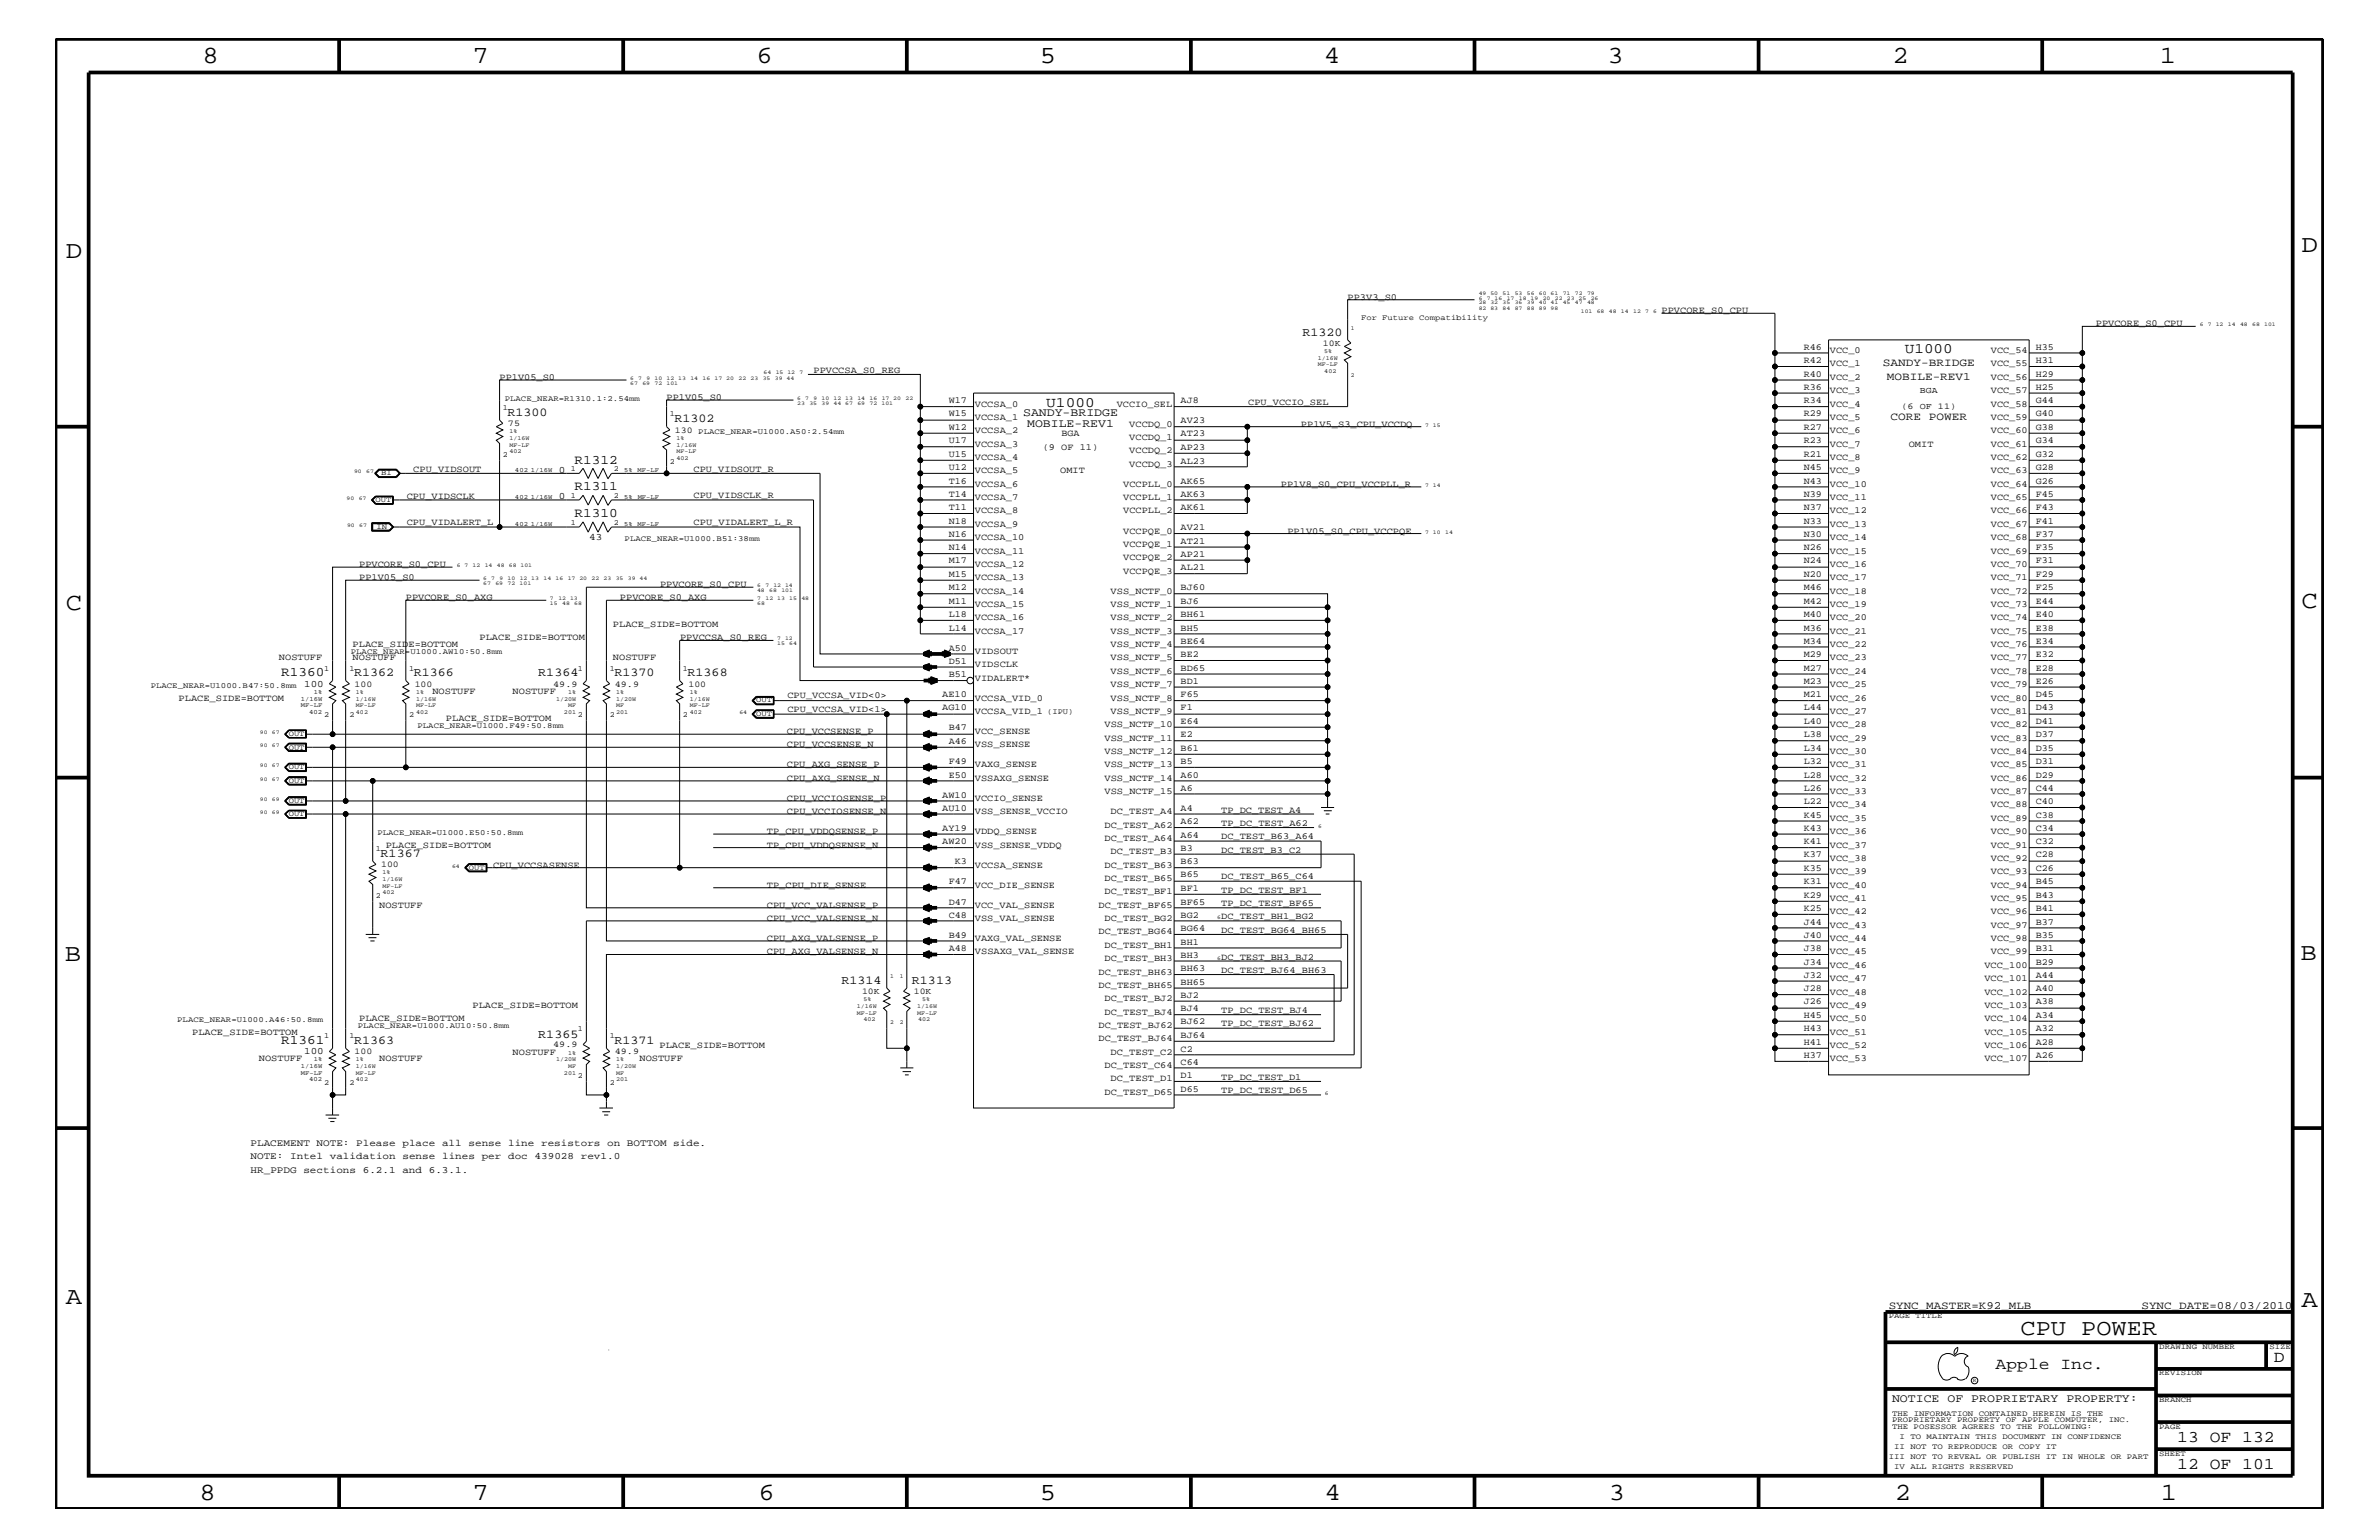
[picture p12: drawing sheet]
<svg xmlns="http://www.w3.org/2000/svg" width="432mm" height="279mm" viewBox="0 0 432 279" stroke-linecap="round" stroke-linejoin="round" font-family="sans-serif">
<defs><g id="words">
<g font-size="4.5">
<text x="36.7" y="11.5">8</text>
<text x="85.8" y="11.5">7</text>
<text x="137.3" y="11.5">6</text>
<text x="188.7" y="11.5">5</text>
<text x="240.3" y="11.5">4</text>
<text x="291.8" y="11.5">3</text>
<text x="343.5" y="11.5">2</text>
<text x="392" y="11.5">1</text>
<text x="11.9" y="46.8">D</text>
<text x="417.8" y="45.7">D</text>
<text x="11.9" y="110.6">C</text>
<text x="417.7" y="110.3">C</text>
<text x="11.8" y="174.3">B</text>
<text x="417.6" y="174.2">B</text>
<text x="11.9" y="236.7">A</text>
<text x="417.7" y="237.1">A</text>
<text x="36.2" y="272.1">8</text>
<text x="85.8" y="272.1">7</text>
<text x="137.7" y="272.1">6</text>
<text x="188.7" y="272.1">5</text>
<text x="240.4" y="272.1">4</text>
<text x="292" y="272.1">3</text>
<text x="343.9" y="272.1">2</text>
<text x="392.2" y="272.1">1</text>
</g>
<text font-size="4.1" x="366.7" y="242.3">CPU POWER</text>
<g font-size="3">
<text x="362.2" y="248.4">Apple Inc.</text>
<text x="412.7" y="247.1">D</text>
<text x="395.2" y="261.6">13 OF 132</text>
<text x="395.2" y="266.6">12 OF 101</text>
</g>
<g font-size="2.6">
<text x="345.7" y="64">U1000</text>
<text x="189.9" y="73.8">U1000</text>
</g>
<g font-size="2.4">
<text x="104.3" y="84.1">R1312</text>
<text x="104.3" y="88.9">R1311</text>
<text x="104.3" y="93.8">R1310</text>
<text x="51.1" y="122.7">R1360</text>
<text x="51.1" y="189.4">R1361</text>
</g>
<g font-size="2.2">
<text x="236.4" y="60.9">R1320</text>
<text x="92.1" y="75.5">R1300</text>
<text x="122.4" y="76.7">R1302</text>
<text x="64.3" y="122.7">R1362</text>
<text x="75.1" y="122.7">R1366</text>
<text x="97.7" y="122.7">R1364</text>
<text x="111.5" y="122.7">R1370</text>
<text x="124.8" y="122.7">R1368</text>
<text x="69.1" y="155.5">R1367</text>
<text x="152.7" y="178.5">R1314</text>
<text x="165.5" y="178.5">R1313</text>
<text x="64.3" y="189.4">R1363</text>
<text x="97.7" y="188.2">R1365</text>
<text x="111.5" y="189.4">R1371</text>
</g>
<g font-size="2.1">
<text x="185.7" y="75.6">SANDY-BRIDGE</text>
<text x="186.4" y="77.4">MOBILE-REV1</text>
<text x="343.4" y="254.4">NOTICE OF PROPRIETARY PROPERTY:</text>
</g>
<g font-size="2">
<text x="341.8" y="66.5">SANDY-BRIDGE</text>
<text x="342.5" y="68.9">MOBILE-REV1</text>
<text x="343.2" y="76.2">CORE POWER</text>
<text x="342.8" y="237.4">SYNC_MASTER=K92_MLB</text>
<text x="388.7" y="237.4">SYNC_DATE=08/03/2010</text>
</g>
<g font-size="1.8">
<text x="101.4" y="85.8">0</text>
<text x="101.4" y="90.6">0</text>
<text x="106.9" y="97.9">43</text>
<text x="55.2" y="124.6">100</text>
<text x="55.2" y="191.2">100</text>
<text x="45.5" y="207.9">PLACEMENT NOTE: Please place all sense line resistors on BOTTOM side.</text>
<text x="45.5" y="210.3">NOTE: Intel validation sense lines per doc 439028 rev1.0</text>
<text x="45.5" y="212.8">HR_PPDG sections 6.2.1 and 6.3.1.</text>
</g>
<g font-size="1.7">
<text x="244.6" y="54.4">PP3V3_S0</text>
<text x="301.6" y="56.8">PPVCORE_S0_CPU</text>
<text x="380.4" y="59.2">PPVCORE_S0_CPU</text>
<text x="327.4" y="63.4">R46</text>
<text x="327.4" y="65.9">R42</text>
<text x="332.1" y="64">VCC_0</text>
<text x="361.4" y="64">VCC_54</text>
<text x="369.5" y="63.4">H35</text>
<text x="369.5" y="65.9">H31</text>
<text x="90.7" y="68.9">PP1V05_S0</text>
<text x="147.7" y="67.7">PPVCCSA_S0_REG</text>
<text x="327.4" y="68.4">R40</text>
<text x="327.4" y="70.7">R36</text>
<text x="332.1" y="71.3">VCC_3</text>
<text x="332.1" y="68.9">VCC_2</text>
<text x="332.1" y="66.5">VCC_1</text>
<text x="361.4" y="66.5">VCC_55</text>
<text x="361.4" y="68.9">VCC_56</text>
<text x="361.4" y="71.3">VCC_57</text>
<text x="369.5" y="68.4">H29</text>
<text x="369.5" y="70.7">H25</text>
<text x="121" y="72.6">PP1V05_S0</text>
<text x="172.2" y="73.2">W17</text>
<text x="172.2" y="75.6">W15</text>
<text x="177" y="76.2">VCCSA_1</text>
<text x="177" y="73.8">VCCSA_0</text>
<text x="202.7" y="73.8">VCCIO_SEL</text>
<text x="205" y="77.4">VCCDQ_0</text>
<text x="214.3" y="76.8">AV23</text>
<text x="214.3" y="73.2">AJ8</text>
<text x="226.6" y="73.5">CPU_VCCIO_SEL</text>
<text x="236.1" y="77.4">PP1V5_S3_CPU_VCCDQ</text>
<text x="327.4" y="73.2">R34</text>
<text x="327.4" y="75.6">R29</text>
<text x="332.1" y="73.8">VCC_4</text>
<text x="332.1" y="76.2">VCC_5</text>
<text x="361.4" y="73.8">VCC_58</text>
<text x="361.4" y="76.2">VCC_59</text>
<text x="369.5" y="73.2">G44</text>
<text x="369.5" y="75.6">G40</text>
<text x="172.2" y="78">W12</text>
<text x="172.2" y="80.5">U17</text>
<text x="172.2" y="82.8">U15</text>
<text x="177" y="81.1">VCCSA_3</text>
<text x="177" y="83.5">VCCSA_4</text>
<text x="177" y="78.6">VCCSA_2</text>
<text x="189.3" y="81.6">(9 OF 11)</text>
<text x="192.7" y="79.2">BGA</text>
<text x="205" y="82.2">VCCDQ_2</text>
<text x="205" y="79.9">VCCDQ_1</text>
<text x="214.3" y="79.2">AT23</text>
<text x="214.3" y="81.6">AP23</text>
<text x="327.4" y="78">R27</text>
<text x="327.4" y="80.5">R23</text>
<text x="327.4" y="82.8">R21</text>
<text x="332.1" y="83.5">VCC_8</text>
<text x="332.1" y="81.1">VCC_7</text>
<text x="332.1" y="78.6">VCC_6</text>
<text x="346.5" y="81.1">OMIT</text>
<text x="361.4" y="83.5">VCC_62</text>
<text x="361.4" y="81.1">VCC_61</text>
<text x="361.4" y="78.6">VCC_60</text>
<text x="369.5" y="78">G38</text>
<text x="369.5" y="80.5">G34</text>
<text x="369.5" y="82.8">G32</text>
<text x="75" y="85.6">CPU_VIDSOUT</text>
<text x="125.9" y="85.6">CPU_VIDSOUT_R</text>
<text x="172.2" y="85.3">U12</text>
<text x="172.2" y="87.7">T16</text>
<text x="177" y="85.9">VCCSA_5</text>
<text x="177" y="88.3">VCCSA_6</text>
<text x="192.4" y="85.9">OMIT</text>
<text x="203.9" y="88.3">VCCPLL_0</text>
<text x="205" y="84.7">VCCDQ_3</text>
<text x="214.3" y="87.7">AK65</text>
<text x="214.3" y="84.1">AL23</text>
<text x="232.5" y="88.3">PP1V8_S0_CPU_VCCPLL_R</text>
<text x="327.4" y="87.7">N43</text>
<text x="327.4" y="85.3">N45</text>
<text x="332.1" y="85.9">VCC_9</text>
<text x="332.1" y="88.3">VCC_10</text>
<text x="361.4" y="85.9">VCC_63</text>
<text x="361.4" y="88.3">VCC_64</text>
<text x="369.5" y="85.3">G28</text>
<text x="369.5" y="87.7">G26</text>
<text x="73.8" y="95.2">CPU_VIDALERT_L</text>
<text x="73.8" y="90.5">CPU_VIDSCLK</text>
<text x="125.9" y="90.4">CPU_VIDSCLK_R</text>
<text x="125.9" y="95.2">CPU_VIDALERT_L_R</text>
<text x="172.2" y="90.1">T14</text>
<text x="172.2" y="92.6">T11</text>
<text x="172.2" y="95">N18</text>
<text x="177" y="93.2">VCCSA_8</text>
<text x="177" y="90.7">VCCSA_7</text>
<text x="177" y="95.6">VCCSA_9</text>
<text x="203.9" y="93.2">VCCPLL_2</text>
<text x="203.9" y="90.7">VCCPLL_1</text>
<text x="214.3" y="90.1">AK63</text>
<text x="214.3" y="92.6">AK61</text>
<text x="327.4" y="90.1">N39</text>
<text x="327.4" y="92.6">N37</text>
<text x="327.4" y="95">N33</text>
<text x="332.1" y="95.6">VCC_13</text>
<text x="332.1" y="93.2">VCC_12</text>
<text x="332.1" y="90.7">VCC_11</text>
<text x="361.4" y="90.7">VCC_65</text>
<text x="361.4" y="93.2">VCC_66</text>
<text x="361.4" y="95.6">VCC_67</text>
<text x="369.5" y="90.1">F45</text>
<text x="369.5" y="92.6">F43</text>
<text x="369.5" y="95">F41</text>
<text x="172.2" y="97.4">N16</text>
<text x="172.2" y="99.9">N14</text>
<text x="177" y="98">VCCSA_10</text>
<text x="177" y="100.4">VCCSA_11</text>
<text x="203.9" y="101.6">VCCPQE_2</text>
<text x="203.9" y="99.3">VCCPQE_1</text>
<text x="203.9" y="96.8">VCCPQE_0</text>
<text x="214.3" y="96.2">AV21</text>
<text x="214.3" y="98.7">AT21</text>
<text x="214.3" y="101">AP21</text>
<text x="233.7" y="96.8">PP1V05_S0_CPU_VCCPQE</text>
<text x="327.4" y="97.4">N30</text>
<text x="327.4" y="99.9">N26</text>
<text x="332.1" y="98">VCC_14</text>
<text x="332.1" y="100.4">VCC_15</text>
<text x="361.4" y="98">VCC_68</text>
<text x="361.4" y="100.4">VCC_69</text>
<text x="369.5" y="97.4">F37</text>
<text x="369.5" y="99.9">F35</text>
<text x="65.2" y="105.3">PP1V05_S0</text>
<text x="65.2" y="102.9">PPVCORE_S0_CPU</text>
<text x="119.8" y="106.5">PPVCORE_S0_CPU</text>
<text x="172.2" y="102.2">M17</text>
<text x="172.2" y="104.7">M15</text>
<text x="172.2" y="107.1">M12</text>
<text x="177" y="107.7">VCCSA_14</text>
<text x="177" y="102.9">VCCSA_12</text>
<text x="177" y="105.3">VCCSA_13</text>
<text x="201.6" y="107.7">VSS_NCTF_0</text>
<text x="203.9" y="104.1">VCCPQE_3</text>
<text x="214.3" y="103.5">AL21</text>
<text x="214.3" y="107.1">BJ60</text>
<text x="327.4" y="102.2">N24</text>
<text x="327.4" y="104.7">N20</text>
<text x="327.4" y="107.1">M46</text>
<text x="332.1" y="102.9">VCC_16</text>
<text x="332.1" y="105.3">VCC_17</text>
<text x="332.1" y="107.7">VCC_18</text>
<text x="361.4" y="107.7">VCC_72</text>
<text x="361.4" y="105.3">VCC_71</text>
<text x="361.4" y="102.9">VCC_70</text>
<text x="369.5" y="102.2">F31</text>
<text x="369.5" y="104.7">F29</text>
<text x="369.5" y="107.1">F25</text>
<text x="73.7" y="108.9">PPVCORE_S0_AXG</text>
<text x="111.3" y="113.7">PLACE_SIDE=BOTTOM</text>
<text x="112.5" y="108.9">PPVCORE_S0_AXG</text>
<text x="172.2" y="109.5">M11</text>
<text x="172.2" y="112">L18</text>
<text x="177" y="110.2">VCCSA_15</text>
<text x="177" y="112.6">VCCSA_16</text>
<text x="201.6" y="110.2">VSS_NCTF_1</text>
<text x="201.6" y="112.6">VSS_NCTF_2</text>
<text x="214.3" y="109.5">BJ6</text>
<text x="214.3" y="112">BH61</text>
<text x="327.4" y="109.5">M42</text>
<text x="327.4" y="112">M40</text>
<text x="332.1" y="110.2">VCC_19</text>
<text x="332.1" y="112.6">VCC_20</text>
<text x="361.4" y="110.2">VCC_73</text>
<text x="361.4" y="112.6">VCC_74</text>
<text x="369.5" y="109.5">E44</text>
<text x="369.5" y="112">E40</text>
<text x="50.6" y="119.8">NOSTUFF</text>
<text x="64" y="119.8">NOSTUFF</text>
<text x="64" y="117.4">PLACE_SIDE=BOTTOM</text>
<text x="87" y="116.2">PLACE_SIDE=BOTTOM</text>
<text x="111.3" y="119.8">NOSTUFF</text>
<text x="123.4" y="116.2">PPVCCSA_S0_REG</text>
<text x="172.2" y="114.4">L14</text>
<text x="172.2" y="118.1">A50</text>
<text x="177" y="115">VCCSA_17</text>
<text x="177" y="118.6">VIDSOUT</text>
<text x="201.6" y="117.4">VSS_NCTF_4</text>
<text x="201.6" y="115">VSS_NCTF_3</text>
<text x="201.6" y="119.8">VSS_NCTF_5</text>
<text x="214.3" y="114.4">BH5</text>
<text x="214.3" y="116.8">BE64</text>
<text x="214.3" y="119.2">BE2</text>
<text x="327.4" y="114.4">M36</text>
<text x="327.4" y="116.8">M34</text>
<text x="327.4" y="119.2">M29</text>
<text x="332.1" y="115">VCC_21</text>
<text x="332.1" y="117.4">VCC_22</text>
<text x="332.1" y="119.8">VCC_23</text>
<text x="361.4" y="115">VCC_75</text>
<text x="361.4" y="117.4">VCC_76</text>
<text x="361.4" y="119.8">VCC_77</text>
<text x="369.5" y="114.4">E38</text>
<text x="369.5" y="116.8">E34</text>
<text x="369.5" y="119.2">E32</text>
<text x="78.5" y="125.9">NOSTUFF</text>
<text x="93" y="125.9">NOSTUFF</text>
<text x="172.2" y="122.9">B51</text>
<text x="172.2" y="120.4">D51</text>
<text x="177" y="123.5">VIDALERT*</text>
<text x="177" y="121">VIDSCLK</text>
<text x="201.6" y="122.3">VSS_NCTF_6</text>
<text x="201.6" y="124.7">VSS_NCTF_7</text>
<text x="214.3" y="121.7">BD65</text>
<text x="214.3" y="124.1">BD1</text>
<text x="327.4" y="121.7">M27</text>
<text x="327.4" y="124.1">M23</text>
<text x="332.1" y="122.3">VCC_24</text>
<text x="332.1" y="124.7">VCC_25</text>
<text x="361.4" y="122.3">VCC_78</text>
<text x="361.4" y="124.7">VCC_79</text>
<text x="369.5" y="121.7">E28</text>
<text x="369.5" y="124.1">E26</text>
<text x="32.4" y="127.1">PLACE_SIDE=BOTTOM</text>
<text x="80.9" y="130.8">PLACE_SIDE=BOTTOM</text>
<text x="142.9" y="129.1">CPU_VCCSA_VID&lt;1&gt;</text>
<text x="142.9" y="126.7">CPU_VCCSA_VID&lt;0&gt;</text>
<text x="171" y="126.5">AE10</text>
<text x="171" y="128.9">AG10</text>
<text x="177" y="127.1">VCCSA_VID_0</text>
<text x="177" y="129.6">VCCSA_VID_1</text>
<text x="200.5" y="131.9">VSS_NCTF_10</text>
<text x="201.6" y="129.6">VSS_NCTF_9</text>
<text x="201.6" y="127.1">VSS_NCTF_8</text>
<text x="214.3" y="131.3">E64</text>
<text x="214.3" y="126.5">F65</text>
<text x="214.3" y="128.9">F1</text>
<text x="327.4" y="126.5">M21</text>
<text x="327.4" y="128.9">L44</text>
<text x="327.4" y="131.3">L40</text>
<text x="332.1" y="127.1">VCC_26</text>
<text x="332.1" y="129.6">VCC_27</text>
<text x="332.1" y="131.9">VCC_28</text>
<text x="361.4" y="131.9">VCC_82</text>
<text x="361.4" y="129.6">VCC_81</text>
<text x="361.4" y="127.1">VCC_80</text>
<text x="369.5" y="126.5">D45</text>
<text x="369.5" y="128.9">D43</text>
<text x="369.5" y="131.3">D41</text>
<text x="142.8" y="135.6">CPU_VCCSENSE_N</text>
<text x="142.8" y="133.2">CPU_VCCSENSE_P</text>
<text x="172.2" y="132.5">B47</text>
<text x="172.2" y="135">A46</text>
<text x="177" y="133.2">VCC_SENSE</text>
<text x="177" y="135.6">VSS_SENSE</text>
<text x="200.5" y="134.4">VSS_NCTF_11</text>
<text x="200.5" y="136.8">VSS_NCTF_12</text>
<text x="214.3" y="133.8">E2</text>
<text x="214.3" y="136.2">B61</text>
<text x="327.4" y="133.8">L38</text>
<text x="327.4" y="136.2">L34</text>
<text x="332.1" y="134.4">VCC_29</text>
<text x="332.1" y="136.8">VCC_30</text>
<text x="361.4" y="134.4">VCC_83</text>
<text x="361.4" y="136.8">VCC_84</text>
<text x="369.5" y="133.8">D37</text>
<text x="369.5" y="136.2">D35</text>
<text x="142.8" y="141.7">CPU_AXG_SENSE_N</text>
<text x="142.8" y="139.2">CPU_AXG_SENSE_P</text>
<text x="172.2" y="138.6">F49</text>
<text x="172.2" y="141.1">E50</text>
<text x="177" y="141.7">VSSAXG_SENSE</text>
<text x="177" y="139.2">VAXG_SENSE</text>
<text x="200.5" y="139.2">VSS_NCTF_13</text>
<text x="200.5" y="141.7">VSS_NCTF_14</text>
<text x="214.3" y="138.6">B5</text>
<text x="214.3" y="141.1">A60</text>
<text x="214.3" y="143.5">A6</text>
<text x="327.4" y="138.6">L32</text>
<text x="327.4" y="141.1">L28</text>
<text x="327.4" y="143.5">L26</text>
<text x="332.1" y="139.2">VCC_31</text>
<text x="332.1" y="141.7">VCC_32</text>
<text x="361.4" y="139.2">VCC_85</text>
<text x="361.4" y="141.7">VCC_86</text>
<text x="369.5" y="138.6">D31</text>
<text x="369.5" y="141.1">D29</text>
<text x="369.5" y="143.5">C44</text>
<text x="142.8" y="147.7">CPU_VCCIOSENSE_N</text>
<text x="142.8" y="145.3">CPU_VCCIOSENSE_P</text>
<text x="171" y="144.7">AW10</text>
<text x="171" y="147.1">AU10</text>
<text x="177" y="147.7">VSS_SENSE_VCCIO</text>
<text x="177" y="145.3">VCCIO_SENSE</text>
<text x="200.5" y="144">VSS_NCTF_15</text>
<text x="201.6" y="147.7">DC_TEST_A4</text>
<text x="214.3" y="147.1">A4</text>
<text x="214.3" y="149.5">A62</text>
<text x="221.7" y="147.4">TP_DC_TEST_A4</text>
<text x="221.7" y="149.9">TP_DC_TEST_A62</text>
<text x="327.4" y="145.9">L22</text>
<text x="327.4" y="148.4">K45</text>
<text x="332.1" y="144">VCC_33</text>
<text x="332.1" y="146.5">VCC_34</text>
<text x="332.1" y="149">VCC_35</text>
<text x="361.4" y="144">VCC_87</text>
<text x="361.4" y="146.5">VCC_88</text>
<text x="361.4" y="149">VCC_89</text>
<text x="369.5" y="145.9">C40</text>
<text x="369.5" y="148.4">C38</text>
<text x="70" y="153.8">PLACE_SIDE=BOTTOM</text>
<text x="139.2" y="153.8">TP_CPU_VDDQSENSE_N</text>
<text x="139.2" y="151.3">TP_CPU_VDDQSENSE_P</text>
<text x="171" y="150.7">AY19</text>
<text x="171" y="153.2">AW20</text>
<text x="177" y="151.3">VDDQ_SENSE</text>
<text x="177" y="153.8">VSS_SENSE_VDDQ</text>
<text x="200.5" y="152.6">DC_TEST_A64</text>
<text x="200.5" y="150.1">DC_TEST_A62</text>
<text x="201.6" y="155">DC_TEST_B3</text>
<text x="214.3" y="152">A64</text>
<text x="214.3" y="154.4">B3</text>
<text x="221.7" y="154.7">DC_TEST_B3_C2</text>
<text x="221.7" y="152.3">DC_TEST_B63_A64</text>
<text x="327.4" y="150.7">K43</text>
<text x="327.4" y="153.2">K41</text>
<text x="327.4" y="155.6">K37</text>
<text x="332.1" y="151.3">VCC_36</text>
<text x="332.1" y="153.8">VCC_37</text>
<text x="361.4" y="151.3">VCC_90</text>
<text x="361.4" y="153.8">VCC_91</text>
<text x="369.5" y="150.7">C34</text>
<text x="369.5" y="153.2">C32</text>
<text x="369.5" y="155.6">C28</text>
<text x="89.5" y="157.4">CPU_VCCSASENSE</text>
<text x="139.2" y="161.1">TP_CPU_DIE_SENSE</text>
<text x="172.2" y="160.5">F47</text>
<text x="173.3" y="156.8">K3</text>
<text x="177" y="157.4">VCCSA_SENSE</text>
<text x="177" y="161.1">VCC_DIE_SENSE</text>
<text x="200.5" y="159.9">DC_TEST_B65</text>
<text x="200.5" y="157.4">DC_TEST_B63</text>
<text x="214.3" y="156.8">B63</text>
<text x="214.3" y="159.2">B65</text>
<text x="214.3" y="161.7">BF1</text>
<text x="221.7" y="159.5">DC_TEST_B65_C64</text>
<text x="221.7" y="162">TP_DC_TEST_BF1</text>
<text x="327.4" y="158">K35</text>
<text x="327.4" y="160.5">K31</text>
<text x="332.1" y="156.2">VCC_38</text>
<text x="332.1" y="158.6">VCC_39</text>
<text x="332.1" y="161.1">VCC_40</text>
<text x="361.4" y="158.6">VCC_93</text>
<text x="361.4" y="156.2">VCC_92</text>
<text x="361.4" y="161.1">VCC_94</text>
<text x="369.5" y="158">C26</text>
<text x="369.5" y="160.5">B45</text>
<text x="68.8" y="164.7">NOSTUFF</text>
<text x="139.2" y="167.1">CPU_VCC_VALSENSE_N</text>
<text x="139.2" y="164.7">CPU_VCC_VALSENSE_P</text>
<text x="172.2" y="164.1">D47</text>
<text x="172.2" y="166.5">C48</text>
<text x="177" y="164.7">VCC_VAL_SENSE</text>
<text x="177" y="167.1">VSS_VAL_SENSE</text>
<text x="199.4" y="164.7">DC_TEST_BF65</text>
<text x="200.5" y="167.1">DC_TEST_BG2</text>
<text x="200.5" y="162.2">DC_TEST_BF1</text>
<text x="214.3" y="164.1">BF65</text>
<text x="214.3" y="166.5">BG2</text>
<text x="221.7" y="164.4">TP_DC_TEST_BF65</text>
<text x="221.7" y="166.8">DC_TEST_BH1_BG2</text>
<text x="327.4" y="162.8">K29</text>
<text x="327.4" y="165.3">K25</text>
<text x="327.4" y="167.8">J44</text>
<text x="332.1" y="163.5">VCC_41</text>
<text x="332.1" y="165.9">VCC_42</text>
<text x="361.4" y="163.5">VCC_95</text>
<text x="361.4" y="165.9">VCC_96</text>
<text x="369.5" y="162.8">B43</text>
<text x="369.5" y="165.3">B41</text>
<text x="369.5" y="167.8">B37</text>
<text x="139.2" y="173.2">CPU_AXG_VALSENSE_N</text>
<text x="139.2" y="170.7">CPU_AXG_VALSENSE_P</text>
<text x="172.2" y="170.1">B49</text>
<text x="172.2" y="172.6">A48</text>
<text x="177" y="173.2">VSSAXG_VAL_SENSE</text>
<text x="177" y="170.7">VAXG_VAL_SENSE</text>
<text x="199.4" y="169.5">DC_TEST_BG64</text>
<text x="200.5" y="172">DC_TEST_BH1</text>
<text x="214.3" y="168.9">BG64</text>
<text x="214.3" y="171.4">BH1</text>
<text x="214.3" y="173.8">BH3</text>
<text x="221.7" y="169.3">DC_TEST_BG64_BH65</text>
<text x="327.4" y="170.1">J40</text>
<text x="327.4" y="172.6">J38</text>
<text x="332.1" y="168.3">VCC_43</text>
<text x="332.1" y="170.7">VCC_44</text>
<text x="332.1" y="173.2">VCC_45</text>
<text x="361.4" y="168.3">VCC_97</text>
<text x="361.4" y="170.7">VCC_98</text>
<text x="361.4" y="173.2">VCC_99</text>
<text x="369.5" y="170.1">B35</text>
<text x="369.5" y="172.6">B31</text>
<text x="199.4" y="179.3">DC_TEST_BH65</text>
<text x="199.4" y="176.8">DC_TEST_BH63</text>
<text x="200.5" y="174.4">DC_TEST_BH3</text>
<text x="214.3" y="176.2">BH63</text>
<text x="214.3" y="178.7">BH65</text>
<text x="221.7" y="176.6">DC_TEST_BJ64_BH63</text>
<text x="221.7" y="174.1">DC_TEST_BH3_BJ2</text>
<text x="327.4" y="175">J34</text>
<text x="327.4" y="177.4">J32</text>
<text x="327.4" y="179.9">J28</text>
<text x="332.1" y="175.6">VCC_46</text>
<text x="332.1" y="178">VCC_47</text>
<text x="360.2" y="178">VCC_101</text>
<text x="360.2" y="175.6">VCC_100</text>
<text x="369.5" y="175">B29</text>
<text x="369.5" y="177.4">A44</text>
<text x="369.5" y="179.9">A40</text>
<text x="65.2" y="185.3">PLACE_SIDE=BOTTOM</text>
<text x="85.8" y="182.9">PLACE_SIDE=BOTTOM</text>
<text x="200.5" y="184.1">DC_TEST_BJ4</text>
<text x="200.5" y="181.6">DC_TEST_BJ2</text>
<text x="214.3" y="181">BJ2</text>
<text x="214.3" y="183.5">BJ4</text>
<text x="214.3" y="185.9">BJ62</text>
<text x="221.7" y="183.8">TP_DC_TEST_BJ4</text>
<text x="327.4" y="182.2">J26</text>
<text x="327.4" y="184.7">H45</text>
<text x="332.1" y="180.5">VCC_48</text>
<text x="332.1" y="182.9">VCC_49</text>
<text x="332.1" y="185.3">VCC_50</text>
<text x="360.2" y="185.3">VCC_104</text>
<text x="360.2" y="182.9">VCC_103</text>
<text x="360.2" y="180.5">VCC_102</text>
<text x="369.5" y="182.2">A38</text>
<text x="369.5" y="184.7">A34</text>
<text x="34.9" y="187.7">PLACE_SIDE=BOTTOM</text>
<text x="93" y="191.4">NOSTUFF</text>
<text x="119.7" y="190.2">PLACE_SIDE=BOTTOM</text>
<text x="199.4" y="188.9">DC_TEST_BJ64</text>
<text x="199.4" y="186.5">DC_TEST_BJ62</text>
<text x="201.6" y="191.4">DC_TEST_C2</text>
<text x="214.3" y="188.3">BJ64</text>
<text x="214.3" y="190.8">C2</text>
<text x="221.7" y="186.2">TP_DC_TEST_BJ62</text>
<text x="327.4" y="187.1">H43</text>
<text x="327.4" y="189.5">H41</text>
<text x="327.4" y="192">H37</text>
<text x="332.1" y="187.7">VCC_51</text>
<text x="332.1" y="190.2">VCC_52</text>
<text x="360.2" y="187.7">VCC_105</text>
<text x="360.2" y="190.2">VCC_106</text>
<text x="369.5" y="187.1">A32</text>
<text x="369.5" y="189.5">A28</text>
<text x="369.5" y="192">A26</text>
<text x="47" y="192.6">NOSTUFF</text>
<text x="68.8" y="192.6">NOSTUFF</text>
<text x="116.1" y="192.6">NOSTUFF</text>
<text x="200.5" y="193.7">DC_TEST_C64</text>
<text x="201.6" y="196.2">DC_TEST_D1</text>
<text x="214.3" y="193.2">C64</text>
<text x="214.3" y="195.6">D1</text>
<text x="221.7" y="195.9">TP_DC_TEST_D1</text>
<text x="332.1" y="192.6">VCC_53</text>
<text x="360.2" y="192.6">VCC_107</text>
<text x="200.5" y="198.7">DC_TEST_D65</text>
<text x="214.3" y="198.1">D65</text>
<text x="221.7" y="198.3">TP_DC_TEST_D65</text>
</g>
<g font-size="1.6">
<text x="240.1" y="62.8">10K</text>
<text x="348.5" y="71.3">BGA</text>
<text x="92.2" y="77.3">75</text>
<text x="345.1" y="74.2">(6 OF 11)</text>
<text x="122.5" y="78.5">130</text>
<text x="64.3" y="124.6">100</text>
<text x="75.3" y="124.6">100</text>
<text x="100.4" y="124.6">49.9</text>
<text x="111.6" y="124.6">49.9</text>
<text x="125" y="124.6">100</text>
<text x="69.2" y="157.3">100</text>
<text x="156.5" y="180.4">10K</text>
<text x="165.9" y="180.4">10K</text>
<text x="64.3" y="191.2">100</text>
<text x="100.4" y="190">49.9</text>
<text x="111.6" y="191.2">49.9</text>
</g>
<g font-size="1.4">
<text x="247.1" y="58">For Future Compatibility</text>
<text x="91.3" y="74.4">1</text>
<text x="91.6" y="72.7">PLACE_NEAR=R1310.1:2.54mm</text>
<text x="121.6" y="75.6">1</text>
<text x="91.3" y="82.8">2</text>
<text x="126.7" y="78.7">PLACE_NEAR=U1000.A50:2.54mm</text>
<text x="69.2" y="86.2">BI</text>
<text x="103.6" y="85.5">1</text>
<text x="111.4" y="85.5">2</text>
<text x="121.6" y="84.1">2</text>
<text x="68.2" y="91.1">OUT</text>
<text x="68.3" y="96">IN</text>
<text x="103.6" y="90.4">1</text>
<text x="103.6" y="95.2">1</text>
<text x="111.4" y="90.4">2</text>
<text x="111.4" y="95.2">2</text>
<text x="113.4" y="98.1">PLACE_NEAR=U1000.B51:38mm</text>
<text x="63.7" y="118.7">PLACE_NEAR=U1000.AW10:50.8mm</text>
<text x="27.3" y="124.7">PLACE_NEAR=U1000.B47:50.8mm</text>
<text x="58.8" y="121.7">1</text>
<text x="63.4" y="121.7">1</text>
<text x="74.3" y="121.7">1</text>
<text x="104.9" y="121.7">1</text>
<text x="110.7" y="121.7">1</text>
<text x="124" y="121.7">1</text>
<text x="58.8" y="130.2">2</text>
<text x="63.4" y="130.2">2</text>
<text x="74.3" y="130.2">2</text>
<text x="104.9" y="130.2">2</text>
<text x="110.7" y="130.2">2</text>
<text x="124" y="130.2">2</text>
<text x="137.2" y="129.9">OUT</text>
<text x="137.2" y="127.5">OUT</text>
<text x="190.1" y="129.6">(IPU)</text>
<text x="52.4" y="133.5">OUT</text>
<text x="52.4" y="136">OUT</text>
<text x="75.8" y="132">PLACE_NEAR=U1000.F49:50.8mm</text>
<text x="52.4" y="139.6">OUT</text>
<text x="52.4" y="142">OUT</text>
<text x="52.4" y="145.7">OUT</text>
<text x="52.4" y="148.1">OUT</text>
<text x="68.2" y="154.4">1</text>
<text x="68.5" y="151.4">PLACE_NEAR=U1000.E50:50.8mm</text>
<text x="85.1" y="157.8">OUT</text>
<text x="68.2" y="162.8">2</text>
<text x="32.2" y="185.4">PLACE_NEAR=U1000.A46:50.8mm</text>
<text x="58.8" y="188.3">1</text>
<text x="63.4" y="188.3">1</text>
<text x="64.9" y="186.5">PLACE_NEAR=U1000.AU10:50.8mm</text>
<text x="104.9" y="187.1">1</text>
<text x="110.7" y="188.3">1</text>
<text x="58.8" y="196.8">2</text>
<text x="63.4" y="196.8">2</text>
<text x="104.9" y="195.6">2</text>
<text x="110.7" y="196.8">2</text>
<text x="342.8" y="239.2">PAGE TITLE</text>
<text x="391.9" y="244.7">DRAWING NUMBER</text>
<text x="411.9" y="244.7">SIZE</text>
<text x="391.9" y="249.5">REVISION</text>
<text x="343.4" y="256.8">THE INFORMATION CONTAINED HEREIN IS THE</text>
<text x="391.9" y="254.4">BRANCH</text>
<text x="343.4" y="259.3">THE POSESSOR AGREES TO THE FOLLOWING:</text>
<text x="343.4" y="258">PROPRIETARY PROPERTY OF APPLE COMPUTER, INC.</text>
<text x="343.8" y="262.9">II NOT TO REPRODUCE OR COPY IT</text>
<text x="344.8" y="261.1">I TO MAINTAIN THIS DOCUMENT IN CONFIDENCE</text>
<text x="391.9" y="259.3">PAGE</text>
<text x="342.8" y="264.7">III NOT TO REVEAL OR PUBLISH IT IN WHOLE OR PART</text>
<text x="343.8" y="266.6">IV ALL RIGHTS RESERVED</text>
<text x="391.9" y="264.1">SHEET</text>
</g>
<g font-size="1.2">
<text x="93.5" y="85.6">402</text>
<text x="96.4" y="85.6">1/16W</text>
<text x="113.3" y="85.6">5%</text>
<text x="115.7" y="85.6">MF-LF</text>
<text x="93.5" y="95.4">402</text>
<text x="93.5" y="90.5">402</text>
<text x="96.4" y="90.5">1/16W</text>
<text x="96.4" y="95.4">1/16W</text>
<text x="113.3" y="90.5">5%</text>
<text x="113.3" y="95.4">5%</text>
<text x="115.7" y="95.4">MF-LF</text>
<text x="115.7" y="90.5">MF-LF</text>
<text x="57" y="125.9">1%</text>
<text x="54.6" y="128.3">MF-LF</text>
<text x="54.6" y="127.1">1/16W</text>
<text x="56.1" y="129.6">402</text>
<text x="54.6" y="195">MF-LF</text>
<text x="54.6" y="193.7">1/16W</text>
<text x="56.1" y="196.2">402</text>
<text x="57" y="192.6">1%</text>
</g>
<g font-size="1.1">
<text x="245.2" y="59.8">1</text>
<text x="239.2" y="65.3">1/16W</text>
<text x="240.4" y="64">5%</text>
<text x="239.2" y="66.5">MF-LF</text>
<text x="240.4" y="67.7">402</text>
<text x="245.2" y="68.4">2</text>
<text x="92.5" y="78.6">1%</text>
<text x="92.5" y="82.2">402</text>
<text x="92.5" y="81.1">MF-LF</text>
<text x="92.5" y="79.9">1/16W</text>
<text x="122.8" y="83.5">402</text>
<text x="122.8" y="81.1">1/16W</text>
<text x="122.8" y="82.2">MF-LF</text>
<text x="122.8" y="79.9">1%</text>
<text x="64.6" y="125.9">1%</text>
<text x="75.5" y="125.9">1%</text>
<text x="103.1" y="125.9">1%</text>
<text x="111.8" y="125.9">1%</text>
<text x="125.2" y="125.9">1%</text>
<text x="64.6" y="129.6">402</text>
<text x="64.6" y="128.3">MF-LF</text>
<text x="64.6" y="127.1">1/16W</text>
<text x="75.5" y="129.6">402</text>
<text x="75.5" y="127.1">1/16W</text>
<text x="75.5" y="128.3">MF-LF</text>
<text x="100.9" y="127.1">1/20W</text>
<text x="102.4" y="129.6">201</text>
<text x="103.1" y="128.3">MF</text>
<text x="111.8" y="128.3">MF</text>
<text x="111.8" y="129.6">201</text>
<text x="111.8" y="127.1">1/20W</text>
<text x="125.2" y="127.1">1/16W</text>
<text x="125.2" y="128.3">MF-LF</text>
<text x="125.2" y="129.6">402</text>
<text x="69.4" y="158.6">1%</text>
<text x="69.4" y="161.1">MF-LF</text>
<text x="69.4" y="159.9">1/16W</text>
<text x="69.4" y="162.2">402</text>
<text x="161.5" y="177.4">1</text>
<text x="163.3" y="177.4">1</text>
<text x="155.5" y="184.1">MF-LF</text>
<text x="155.5" y="182.9">1/16W</text>
<text x="156.7" y="185.3">402</text>
<text x="156.7" y="181.6">5%</text>
<text x="161.5" y="185.9">2</text>
<text x="163.3" y="185.9">2</text>
<text x="166.5" y="182.9">1/16W</text>
<text x="166.5" y="184.1">MF-LF</text>
<text x="166.6" y="185.3">402</text>
<text x="167.4" y="181.6">5%</text>
<text x="103.1" y="191.4">1%</text>
<text x="64.6" y="192.6">1%</text>
<text x="64.6" y="196.2">402</text>
<text x="64.6" y="193.7">1/16W</text>
<text x="64.6" y="195">MF-LF</text>
<text x="100.9" y="192.6">1/20W</text>
<text x="102.4" y="195">201</text>
<text x="103.1" y="193.7">MF</text>
<text x="111.8" y="192.6">1%</text>
<text x="111.8" y="195">MF</text>
<text x="111.8" y="196.2">201</text>
<text x="111.8" y="193.7">1/20W</text>
</g>
<g font-size="1">
<text x="268.4" y="53.5">49 50</text>
<text x="272.7" y="53.5">51</text>
<text x="274.9" y="53.5">53</text>
<text x="277.1" y="53.5">56</text>
<text x="279.3" y="53.5">60 61</text>
<text x="283.6" y="53.5">71</text>
<text x="285.8" y="53.5">72</text>
<text x="288" y="53.5">79</text>
<text x="268.4" y="54.4">6</text>
<text x="268.4" y="55.2">28 32</text>
<text x="268.4" y="56.2">82 83</text>
<text x="269.8" y="54.4">7</text>
<text x="271.3" y="54.4">16</text>
<text x="272.7" y="55.2">35</text>
<text x="272.7" y="56.2">84</text>
<text x="273.5" y="54.4">17</text>
<text x="274.9" y="55.2">36</text>
<text x="274.9" y="56.2">87</text>
<text x="275.7" y="54.4">18 19</text>
<text x="277.1" y="55.2">39</text>
<text x="277.1" y="56.2">88</text>
<text x="279.3" y="55.2">40 41</text>
<text x="279.3" y="56.2">89 98</text>
<text x="280" y="54.4">20</text>
<text x="282.2" y="54.4">22</text>
<text x="283.6" y="55.2">45</text>
<text x="284.4" y="54.4">23 25</text>
<text x="285.8" y="55.2">47</text>
<text x="286.9" y="56.8">101</text>
<text x="288" y="55.2">48</text>
<text x="288.7" y="54.4">26</text>
<text x="289.8" y="56.8">68</text>
<text x="292" y="56.8">48</text>
<text x="294.2" y="56.8">14</text>
<text x="296.4" y="56.8">12</text>
<text x="298.6" y="56.8">7</text>
<text x="300.1" y="56.8">6</text>
<text x="399.3" y="59.2">6</text>
<text x="400.7" y="59.2">7</text>
<text x="402.2" y="59.2">12</text>
<text x="404.4" y="59.2">14</text>
<text x="406.6" y="59.2">48</text>
<text x="408.8" y="59.2">68</text>
<text x="411" y="59.2">101</text>
<text x="114.4" y="68.9">6</text>
<text x="114.4" y="69.8">67</text>
<text x="115.8" y="68.9">7</text>
<text x="116.6" y="69.8">69</text>
<text x="117.4" y="68.9">9</text>
<text x="118.8" y="68.9">10</text>
<text x="118.8" y="69.8">72</text>
<text x="121" y="69.8">101</text>
<text x="121" y="68.9">12 13</text>
<text x="125.3" y="68.9">14</text>
<text x="127.5" y="68.9">16</text>
<text x="129.7" y="68.9">17 20</text>
<text x="134" y="68.9">22</text>
<text x="136.2" y="68.9">23</text>
<text x="138.4" y="68.9">35</text>
<text x="138.6" y="67.9">64</text>
<text x="140.6" y="68.9">39 44</text>
<text x="140.8" y="67.9">15 12</text>
<text x="145.1" y="67.9">7</text>
<text x="144.7" y="72.6">6</text>
<text x="144.7" y="73.4">23</text>
<text x="146.1" y="72.6">7</text>
<text x="146.9" y="73.4">35</text>
<text x="147.7" y="72.6">9</text>
<text x="149.1" y="72.6">10</text>
<text x="149.1" y="73.4">39</text>
<text x="151.3" y="72.6">12 13</text>
<text x="151.3" y="73.4">44 67</text>
<text x="155.6" y="72.6">14</text>
<text x="155.6" y="73.4">69</text>
<text x="157.8" y="72.6">16</text>
<text x="157.8" y="73.4">72</text>
<text x="160" y="73.4">101</text>
<text x="160" y="72.6">17 20</text>
<text x="164.3" y="72.6">22</text>
<text x="258.7" y="77.4">7</text>
<text x="260.1" y="77.4">15</text>
<text x="64.3" y="85.9">90</text>
<text x="66.5" y="85.9">67</text>
<text x="258.7" y="88.3">7</text>
<text x="260.1" y="88.3">14</text>
<text x="62.9" y="90.7">90</text>
<text x="63" y="95.6">90</text>
<text x="65.1" y="90.7">67</text>
<text x="65.2" y="95.6">67</text>
<text x="258.7" y="96.8">7</text>
<text x="260.1" y="96.8">10</text>
<text x="262.3" y="96.8">14</text>
<text x="82.9" y="102.9">6</text>
<text x="84.3" y="102.9">7</text>
<text x="85.8" y="102.9">12</text>
<text x="87.7" y="105.3">6</text>
<text x="87.7" y="106.2">67</text>
<text x="88" y="102.9">14</text>
<text x="89.2" y="105.3">7</text>
<text x="89.9" y="106.2">69</text>
<text x="90.2" y="102.9">48</text>
<text x="90.7" y="105.3">9</text>
<text x="92.1" y="105.3">10</text>
<text x="92.1" y="106.2">72</text>
<text x="92.4" y="102.9">68 101</text>
<text x="94.3" y="106.2">101</text>
<text x="94.3" y="105.3">12 13</text>
<text x="98.6" y="105.3">14</text>
<text x="100.8" y="105.3">16</text>
<text x="103" y="105.3">17 20</text>
<text x="107.4" y="105.3">22</text>
<text x="109.6" y="105.3">23</text>
<text x="111.8" y="105.3">35</text>
<text x="114" y="105.3">39 44</text>
<text x="137.4" y="107.4">48</text>
<text x="137.4" y="106.5">6</text>
<text x="138.9" y="106.5">7</text>
<text x="139.6" y="107.4">68</text>
<text x="140.4" y="106.5">12 14</text>
<text x="141.8" y="107.4">101</text>
<text x="99.8" y="108.9">7</text>
<text x="99.8" y="109.8">15</text>
<text x="101.3" y="108.9">12 13</text>
<text x="102" y="109.8">48</text>
<text x="104.2" y="109.8">68</text>
<text x="137.4" y="108.9">7</text>
<text x="137.4" y="109.8">68</text>
<text x="138.9" y="108.9">12 13</text>
<text x="143.3" y="108.9">15</text>
<text x="145.5" y="108.9">48</text>
<text x="141.1" y="116.2">7</text>
<text x="141.1" y="117">15</text>
<text x="142.5" y="116.2">12</text>
<text x="143.3" y="117">64</text>
<text x="134.2" y="129.6">64</text>
<text x="47.2" y="133.2">90</text>
<text x="47.2" y="135.6">90</text>
<text x="49.4" y="133.2">67</text>
<text x="49.4" y="135.6">67</text>
<text x="47.2" y="139.2">90</text>
<text x="47.2" y="141.7">90</text>
<text x="49.4" y="139.2">67</text>
<text x="49.4" y="141.7">67</text>
<text x="47.2" y="145.3">90</text>
<text x="47.2" y="147.7">90</text>
<text x="49.4" y="145.3">69</text>
<text x="49.4" y="147.7">69</text>
<text x="239.3" y="150.1">6</text>
<text x="82" y="157.4">64</text>
<text x="220.9" y="166.8">6</text>
<text x="220.9" y="174.1">6</text>
<text x="240.5" y="198.7">6</text>
<text x="358.1" y="250.7">R</text>
</g>
</g></defs>
<g fill="none" stroke="#000" stroke-width=".18">
<path d="M267.6 54.4h-23v7.3l.6 .6-1.2 .6 1.2 .5-1.2 .6 1.2 .7-1.2 .6 .6 .6v7.9h-31.5M301.6 56.8h20.6v9.7M398.5 59.2h-20.5v4.8M113.7 68.9h-23v7.3l.6 .6-1.2 .6 1.2 .6-1.2 .6 1.2 .6-1.2 .7 .6 .6v15.1h14.5l.6-.9 1 1.8 .8-1.8 .9 1.8 1-1.8 .8 1.8 .7-.9h34.2v27.9h30.3M144 72.6h-23v4.8l.6 .6-1.3 .6 1.3 .6-1.3 .7 1.3 .6-1.3 .6 .7 .5v4.3h27.8v32.7h27.9M146.6 67.9h20.4v5.9h9.7M167 76.2v2.4M167 73.8v2.4h9.7M176.7 71.3h36.4v129.7h-36.4zM176.7 78.6h-9.7v2.5h9.7M213.1 77.4h44.9M226.4 77.4v2.5h-13.3"/>
<path d="M226.4 79.9v2.3h-13.3M322.2 64h9.7M331.9 78.6h-9.7v2.5M331.9 76.2h-9.7v2.4M331.9 73.8h-9.7v2.4M331.9 71.3h-9.7v2.5M331.9 68.9h-9.7v2.4M331.9 66.5h-9.7v2.4M331.9 61.7h36.4v133.3h-36.4zM368.3 78.6h9.7v2.5M368.3 76.2h9.7v2.4M368.3 73.8h9.7v2.4"/>
<path d="M368.3 71.3h9.7v2.5M368.3 68.9h9.7v2.4M368.3 66.5h9.7v2.4M368.3 64h9.7v2.5M67.5 94.9h3.2l.8 .7-.8 .8h-3.2zM67.6 90.7l.6-.6h3.1v1.3h-3.1zM67.6 94.9h3.1l.6 .7-.6 .6h-3.1zM68 85.9l.7-.8h3.3l.6 .8-.6 .7h-3.3zM68.2 90h3.2v1.5h-3.2M68.2 90l-.8 .7 .8 .8M68.2 90l-.7 .7 .7 .8M68.2 90.1l-.6 .6 .6 .7"/>
<path d="M68.2 85.9l.6-.6h3.1l.6 .6-.6 .6h-3.1zM70.7 94.9l.7 .7-.7 .7h-3.2M71.3 90.7h33.9l.6-.8 1 1.7 .8-1.7 .9 1.7 1-1.7 .8 1.7M71.3 95.6h19.4M71.3 95.6l-.7-.6h-3v1.2M71.3 95.6l-.7 .6M71.9 85.2l.7 .7-.7 .7M71.9 85.2h-3.1l-.6 .7 .6 .7h3.1M71.9 85.2h-3.2l-.6 .7 .6 .7h3.2M72.5 85.9h32.7l.6-1 1 1.9 .8-1.9 .9 1.9 1-1.9 .8 1.9M110.3 91.7l.7-1h36.7v30.3h29M121 85.9h-10l-.7 1"/>
<path d="M167 81.1v2.4M167 88.3v2.4M167 93.2v2.4M167 85.9v2.4h9.7M167 98v2.4h9.7M176.7 83.5h-9.7v2.4h9.7M176.7 90.7h-9.7v2.5h9.7M176.7 95.6h-9.7v2.4h9.7M213.1 99.3h13.3v2.3M213.1 96.8h13.3M213.1 88.3h44.9M226.4 90.7v2.5h-13.3"/>
<path d="M226.4 82.2v2.5h-13.3M226.4 88.3v2.4h-13.3M258 96.8h-31.6v2.5M331.9 98h-9.7v2.4M331.9 95.6h-9.7v2.4M331.9 93.2h-9.7v2.4M331.9 90.7h-9.7v2.5M331.9 88.3h-9.7v2.4M331.9 85.9h-9.7v2.4M331.9 83.5h-9.7v2.4M331.9 81.1h-9.7v2.4M368.3 98h9.7v2.4"/>
<path d="M368.3 95.6h9.7v2.4M368.3 93.2h9.7v2.4M368.3 90.7h9.7v2.5M368.3 88.3h9.7v2.4M368.3 85.9h9.7v2.4M368.3 83.5h9.7v2.4M368.3 81.1h9.7v2.4M82.1 102.9h-21.7v20.6l-.6 .6 1.2 .6-1.2 .6 1.2 .6-1.2 .6 1.2 .6-.6 .6v5.5h116.3M87 105.3h-24.3v18.2l.7 .6-1.3 .6 1.3 .6-1.3 .6 1.3 .6-1.3 .6 .6 .6v17.6h114M99.1 108.9h-25.4v14.6l.6 .6-1.2 .6 1.2 .6-1.2 .6 1.2 .6-1.2 .6 .6 .6v11.5h103M136.7 108.9h-26.6v14.6l.6 .6-1.2 .6 1.2 .6-1.2 .6 1.2 .6-1.2 .6 .6 .6v43h66.6M136.7 106.5h-30.3v17l-.6 .6 1.2 .6-1.2 .6 1.2 .6-1.2 .6 1.2 .6-.6 .6v37h70.3"/>
<path d="M140.4 116.2h-17v7.3l.6 .6-1.2 .6 1.2 .6-1.2 .6 1.2 .6-1.2 .6 .6 .6v29.7h53.3M167 112.6v2.4h9.7M167 100.4v2.5M167 105.3v2.4M167 110.2v2.4h9.7M176.7 102.9h-9.7v2.4h9.7M176.7 107.7h-9.7v2.5h9.7M213.1 117.4h27.9v2.4h-27.9M213.1 112.6h27.9v2.4h-27.9M213.1 107.7h27.9v2.5h-27.9M213.1 101.6h13.3v2.5h-13.3M241 110.2v2.4"/>
<path d="M241 115v2.4M241 119.8v2.5M331.9 119.8h-9.7v2.5M331.9 117.4h-9.7v2.4M331.9 115h-9.7v2.4M331.9 112.6h-9.7v2.4M331.9 110.2h-9.7v2.4M331.9 107.7h-9.7v2.5M331.9 105.3h-9.7v2.4M331.9 102.9h-9.7v2.4M331.9 100.4h-9.7v2.5M368.3 119.8h9.7v2.5"/>
<path d="M368.3 117.4h9.7v2.4M368.3 115h9.7v2.4M368.3 112.6h9.7v2.4M368.3 110.2h9.7v2.4M368.3 107.7h9.7v2.5M368.3 105.3h9.7v2.4M368.3 102.9h9.7v2.4M368.3 100.4h9.7v2.5M51.6 139.2l.8-.7h3.2v1.5h-3.2zM51.6 135.6l.8-.8h3.2v1.5h-3.2zM51.8 139.2l.6 .7M51.8 133.2l.7 .6"/>
<path d="M51.8 135.6l.7-.6h3v1.2h-3zM51.8 139.2l.7-.6h3v1.2h-3zM52.4 132.4h3.2v1.5h-3.2M52.4 132.5h3.1v1.3h-3.1l-.6-.6zM52.4 134.9h3.2M52.4 138.5h3.2M52.4 132.4l-.7 .8 .7 .7M52.4 134.9l-.7 .7 .7 .7M52.4 138.5l-.7 .7 .7 .7M52.4 139.9h3.2M52.4 134.9l-.6 .7M52.4 138.5l-.6 .7"/>
<path d="M52.4 132.4l-.8 .8 .8 .7M52.5 132.5l-.7 .7M55.5 132.5v1.3M55.5 135.6h4.9v54.6l-.6 .6 1.2 .6-1.2 .6 1.2 .6-1.2 .6 1.2 .5-.6 .7v4.3h2.3v-4.3l-.6-.7 1.3-.5-1.3-.6 1.3-.6-1.3-.6 1.3-.6-.7-.6v-42.5M55.5 133.2h4.9M55.5 139.2h18.2M55.5 134.9v1.4h-3.1l-.6-.7M55.5 138.5v1.4M60.4 135.6h116.3M136.5 127.1l.7-.7h3.3v1.5h-3.3zM136.5 129.6l.7-.8h3.3v1.5h-3.3zM137.2 128.8l-.6 .8 .6 .6h3.3"/>
<path d="M137.3 128.9h3.1v1.3h-3.1M137.3 128.9l-.6 .7 .6 .6M137.3 126.4l-.6 .7 .6 .7M140.4 127.1h24.2M140.4 126.5h-3.1l-.6 .6 .6 .6h3.1M140.4 126.4v1.4M140.5 126.4h-3.3l-.6 .7 .6 .7h3.3M161 129.6h15.7M176.7 127.1h-12.1v52.2l-.6 .6 1.2 .6-1.2 .5 1.2 .6-1.2 .6 1.2 .7-.6 .6v6.7h-3.6v-6.7l-.6-.6 1.1-.7-1.1-.6 1.1-.6-1.1-.5 1.1-.6-.5-.6v-49.7h-20.6M213.1 136.8h27.9v2.4h-27.9M213.1 131.9h27.9v2.5h-27.9M213.1 127.1h27.9v2.5h-27.9"/>
<path d="M213.1 122.3h27.9v2.4h-27.9M241 124.7v2.4M241 129.6v2.3M241 134.4v2.4M241 139.2v2.5M331.9 139.2h-9.7v2.5M331.9 136.8h-9.7v2.4M331.9 134.4h-9.7v2.4M331.9 131.9h-9.7v2.5M331.9 129.6h-9.7v2.3M331.9 127.1h-9.7v2.5M331.9 124.7h-9.7v2.4"/>
<path d="M331.9 122.3h-9.7v2.4M368.3 139.2h9.7v2.5M368.3 136.8h9.7v2.4M368.3 134.4h9.7v2.4M368.3 131.9h9.7v2.5M368.3 129.6h9.7v2.3M368.3 127.1h9.7v2.5M368.3 124.7h9.7v2.4M368.3 122.3h9.7v2.4M51.6 141.7l.8-.8h3.2v1.5h-3.2zM51.6 145.3l.8-.7h3.2v1.5h-3.2zM51.8 141.7l.6 .7"/>
<path d="M51.8 145.3l.6 .7M51.8 147.7l.7 .7M51.8 145.3l.6-.7h3.1v1.4M51.8 147.7l.6-.6h3.1v1.3h-3.1zM51.8 141.7l.7-.6h3v1.2h-3zM51.8 145.3l.7-.6h3v1.2h-3zM52.4 147h3.2v1.4h-3.2M52.4 141h3.2M52.4 141l-.7 .7 .7 .7M52.4 144.6l-.7 .7 .7 .7M52.4 147l-.7 .7 .7 .7M52.4 142.4h3.2"/>
<path d="M52.4 146h3.2M52.4 141l-.6 .7M52.4 147l-.8 .7 .8 .7M52.5 147.1l-.7 .6M55.5 147.1v1.3M55.5 141.7h121.2M55.5 145.3h7.2M55.5 147.7h121.2M55.5 141v1.4M67.6 141.7v14.5l.6 .6-1.2 .6 1.2 .6-1.2 .6 1.2 .6-1.2 .7 .6 .6v9M85.1 156.7h3.3v1.5h-3.3l-.8-.8zM85.2 156.7h3.1v1.4h-3.1"/>
<path d="M85.2 156.8h3v1.2h-3l-.6-.6zM85.2 156.7l-.7 .7 .7 .7M85.2 156.7l-.8 .7 .8 .7M88.2 157.4h35.2M129.5 151.3h47.2M129.5 153.8h47.2M213.1 141.7h27.9v2.3h-27.9M213.1 147.7h25.4M213.1 152.6h26.7v4.8h-26.7M213.1 159.9h34v33.8h-34M213.1 155h32.7v36.4h-32.7M213.1 150.1h25.4"/>
<path d="M239.8 146.5h2.3M240.3 147.1h1.4M240.6 147.7h.7M241 144v2.5M331.9 158.6h-9.7v2.5M331.9 156.2h-9.7v2.4M331.9 153.8h-9.7v2.4M331.9 151.3h-9.7v2.5M331.9 149h-9.7v2.3M331.9 146.5h-9.7v2.5M331.9 144h-9.7v2.5M331.9 141.7h-9.7v2.3"/>
<path d="M368.3 158.6h9.7v2.5M368.3 156.2h9.7v2.4M368.3 153.8h9.7v2.4M368.3 151.3h9.7v2.5M368.3 149h9.7v2.3M368.3 146.5h9.7v2.5M368.3 144h9.7v2.5M368.3 141.7h9.7v2.3M66.4 169.5h2.4M66.9 170.1h1.4M67.2 170.7h.8M129.5 161.1h47.2"/>
<path d="M176.7 167.1h-70.3v21.8l-.6 .6 1.2 .7-1.2 .6 1.2 .6-1.2 .6 1.2 .6-.6 .6v5.5h3.7v-4.3l-.6-.7 1.2-.5-1.2-.6 1.2-.6-1.2-.6 1.2-.6-.6-.6v-17h66.6M213.1 164.7h26.7M213.1 167.1h30.3v4.9h-30.3M213.1 176.8h29v12.1h-29M213.1 174.4h30.3v7.2h-30.3M213.1 169.5h31.5v9.8h-31.5M213.1 162.2h26.7M331.9 178h-9.7v2.5M331.9 175.6h-9.7v2.4M331.9 173.2h-9.7v2.4M331.9 170.7h-9.7v2.5M331.9 168.3h-9.7v2.4"/>
<path d="M331.9 165.9h-9.7v2.4M331.9 163.5h-9.7v2.4M331.9 161.1h-9.7v2.4M368.3 178h9.7v2.5M368.3 175.6h9.7v2.4M368.3 173.2h9.7v2.4M368.3 170.7h9.7v2.5M368.3 168.3h9.7v2.4M368.3 165.9h9.7v2.4M368.3 163.5h9.7v2.4M368.3 161.1h9.7v2.4M60.4 198.7v3.6"/>
<path d="M110.1 198.7v2.3M163.4 193.7h2.4M163.8 194.4h1.6M164.3 195h.6M164.6 190.2v3.5M213.1 198.7h26.7M213.1 196.2h26.7M213.1 186.5h26.7M213.1 184.1h26.7M331.9 190.2h-9.7v2.4h9.7M331.9 187.7h-9.7v2.5M331.9 185.3h-9.7v2.4"/>
<path d="M331.9 182.9h-9.7v2.4M331.9 180.5h-9.7v2.4M368.3 190.2h9.7v2.4h-9.7M368.3 187.7h9.7v2.5M368.3 185.3h9.7v2.4M368.3 182.9h9.7v2.4M368.3 180.5h9.7v2.4M59.1 202.3h2.5M59.6 202.9h1.4M59.9 203.5h.8M108.8 201h2.5M109.3 201.7h1.4"/>
<path d="M109.6 202.3h.8M110.5 244.9v.1M352.3 246.1a1.69 1.69 0 0 1 2.5 0 1.72 1.72 0 0 1 2.4 0M352.4 246a3.2 3.2 0 0 0 .4 4.3l.8 .1 .4-.2M354 250.2l.7-.3 .7 .3M355.2 250.2l.7 .2 .7-.2M355.3 244.4v.3a1.18 1.18 0 0 1-.6 1.1M355.4 244.4a.99 .99 0 0 0-.6 1.4M357.2 246a1.04 1.04 0 0 0-.7 1 1.04 1.04 0 0 0 .7 1M357.3 248l.1 .7a2.11 2.11 0 0 1-.6 1.5"/>
<circle cx="167" cy="78.6" r=".42"/>
<circle cx="167" cy="73.8" r=".42"/>
<circle cx="167" cy="76.2" r=".42"/>
<circle cx="226.4" cy="77.4" r=".42"/>
<circle cx="226.4" cy="79.9" r=".42"/>
<circle cx="322.2" cy="71.3" r=".42"/>
<circle cx="322.2" cy="76.2" r=".42"/>
<circle cx="322.2" cy="78.6" r=".42"/>
<circle cx="322.2" cy="64" r=".42"/>
<circle cx="322.2" cy="68.9" r=".42"/>
<circle cx="322.2" cy="66.5" r=".42"/>
<circle cx="322.2" cy="73.8" r=".42"/>
<circle cx="378" cy="64" r=".42"/>
<circle cx="378" cy="76.2" r=".42"/>
<circle cx="378" cy="66.5" r=".42"/>
<circle cx="378" cy="78.6" r=".42"/>
<circle cx="378" cy="73.8" r=".42"/>
<circle cx="378" cy="68.9" r=".42"/>
<circle cx="378" cy="71.3" r=".42"/>
<circle cx="90.7" cy="95.6" r=".42"/>
<circle cx="121" cy="85.9" r=".42"/>
<circle cx="167" cy="83.5" r=".42"/>
<circle cx="167" cy="93.2" r=".42"/>
<circle cx="167" cy="88.3" r=".42"/>
<circle cx="167" cy="90.7" r=".42"/>
<circle cx="167" cy="95.6" r=".42"/>
<circle cx="167" cy="98" r=".42"/>
<circle cx="167" cy="85.9" r=".42"/>
<circle cx="167" cy="81.1" r=".42"/>
<circle cx="226.4" cy="99.3" r=".42"/>
<circle cx="226.4" cy="82.2" r=".42"/>
<circle cx="226.4" cy="88.3" r=".42"/>
<circle cx="226.4" cy="96.8" r=".42"/>
<circle cx="226.4" cy="90.7" r=".42"/>
<circle cx="322.2" cy="90.7" r=".42"/>
<circle cx="322.2" cy="81.1" r=".42"/>
<circle cx="322.2" cy="98" r=".42"/>
<circle cx="322.2" cy="93.2" r=".42"/>
<circle cx="322.2" cy="88.3" r=".42"/>
<circle cx="322.2" cy="83.5" r=".42"/>
<circle cx="322.2" cy="95.6" r=".42"/>
<circle cx="322.2" cy="85.9" r=".42"/>
<circle cx="378" cy="93.2" r=".42"/>
<circle cx="378" cy="88.3" r=".42"/>
<circle cx="378" cy="85.9" r=".42"/>
<circle cx="378" cy="95.6" r=".42"/>
<circle cx="378" cy="81.1" r=".42"/>
<circle cx="378" cy="83.5" r=".42"/>
<circle cx="378" cy="90.7" r=".42"/>
<circle cx="378" cy="98" r=".42"/>
<circle cx="167" cy="100.4" r=".42"/>
<circle cx="167" cy="110.2" r=".42"/>
<circle cx="167" cy="105.3" r=".42"/>
<circle cx="167" cy="107.7" r=".42"/>
<circle cx="167" cy="112.6" r=".42"/>
<circle cx="167" cy="102.9" r=".42"/>
<circle cx="226.4" cy="101.6" r=".42"/>
<circle cx="241" cy="115" r=".42"/>
<circle cx="241" cy="117.4" r=".42"/>
<circle cx="241" cy="110.2" r=".42"/>
<circle cx="241" cy="112.6" r=".42"/>
<circle cx="241" cy="119.8" r=".42"/>
<circle cx="322.2" cy="110.2" r=".42"/>
<circle cx="322.2" cy="117.4" r=".42"/>
<circle cx="322.2" cy="105.3" r=".42"/>
<circle cx="322.2" cy="100.4" r=".42"/>
<circle cx="322.2" cy="102.9" r=".42"/>
<circle cx="322.2" cy="107.7" r=".42"/>
<circle cx="322.2" cy="112.6" r=".42"/>
<circle cx="322.2" cy="115" r=".42"/>
<circle cx="322.2" cy="119.8" r=".42"/>
<circle cx="378" cy="100.4" r=".42"/>
<circle cx="378" cy="117.4" r=".42"/>
<circle cx="378" cy="102.9" r=".42"/>
<circle cx="378" cy="119.8" r=".42"/>
<circle cx="378" cy="115" r=".42"/>
<circle cx="378" cy="112.6" r=".42"/>
<circle cx="378" cy="107.7" r=".42"/>
<circle cx="378" cy="105.3" r=".42"/>
<circle cx="378" cy="110.2" r=".42"/>
<circle cx="60.4" cy="135.6" r=".42"/>
<circle cx="60.4" cy="133.2" r=".42"/>
<circle cx="73.7" cy="139.2" r=".42"/>
<circle cx="161" cy="129.6" r=".42"/>
<circle cx="164.6" cy="127.1" r=".42"/>
<circle cx="176.1" cy="123.5" r=".59"/>
<circle cx="241" cy="136.8" r=".42"/>
<circle cx="241" cy="127.1" r=".42"/>
<circle cx="241" cy="129.6" r=".42"/>
<circle cx="241" cy="139.2" r=".42"/>
<circle cx="241" cy="134.4" r=".42"/>
<circle cx="241" cy="124.7" r=".42"/>
<circle cx="241" cy="131.9" r=".42"/>
<circle cx="241" cy="122.3" r=".42"/>
<circle cx="322.2" cy="127.1" r=".42"/>
<circle cx="322.2" cy="122.3" r=".42"/>
<circle cx="322.2" cy="124.7" r=".42"/>
<circle cx="322.2" cy="131.9" r=".42"/>
<circle cx="322.2" cy="139.2" r=".42"/>
<circle cx="322.2" cy="136.8" r=".42"/>
<circle cx="322.2" cy="129.6" r=".42"/>
<circle cx="322.2" cy="134.4" r=".42"/>
<circle cx="378" cy="127.1" r=".42"/>
<circle cx="378" cy="136.8" r=".42"/>
<circle cx="378" cy="122.3" r=".42"/>
<circle cx="378" cy="139.2" r=".42"/>
<circle cx="378" cy="124.7" r=".42"/>
<circle cx="378" cy="131.9" r=".42"/>
<circle cx="378" cy="134.4" r=".42"/>
<circle cx="378" cy="129.6" r=".42"/>
<circle cx="62.7" cy="145.3" r=".42"/>
<circle cx="62.7" cy="147.7" r=".42"/>
<circle cx="67.6" cy="141.7" r=".42"/>
<circle cx="123.4" cy="157.4" r=".42"/>
<circle cx="241" cy="144" r=".42"/>
<circle cx="241" cy="141.7" r=".42"/>
<circle cx="322.2" cy="146.5" r=".42"/>
<circle cx="322.2" cy="156.2" r=".42"/>
<circle cx="322.2" cy="153.8" r=".42"/>
<circle cx="322.2" cy="151.3" r=".42"/>
<circle cx="322.2" cy="158.6" r=".42"/>
<circle cx="322.2" cy="149" r=".42"/>
<circle cx="322.2" cy="141.7" r=".42"/>
<circle cx="322.2" cy="144" r=".42"/>
<circle cx="378" cy="151.3" r=".42"/>
<circle cx="378" cy="144" r=".42"/>
<circle cx="378" cy="158.6" r=".42"/>
<circle cx="378" cy="153.8" r=".42"/>
<circle cx="378" cy="141.7" r=".42"/>
<circle cx="378" cy="156.2" r=".42"/>
<circle cx="378" cy="149" r=".42"/>
<circle cx="378" cy="146.5" r=".42"/>
<circle cx="322.2" cy="178" r=".42"/>
<circle cx="322.2" cy="165.9" r=".42"/>
<circle cx="322.2" cy="173.2" r=".42"/>
<circle cx="322.2" cy="168.3" r=".42"/>
<circle cx="322.2" cy="170.7" r=".42"/>
<circle cx="322.2" cy="175.6" r=".42"/>
<circle cx="322.2" cy="163.5" r=".42"/>
<circle cx="322.2" cy="161.1" r=".42"/>
<circle cx="378" cy="168.3" r=".42"/>
<circle cx="378" cy="175.6" r=".42"/>
<circle cx="378" cy="178" r=".42"/>
<circle cx="378" cy="165.9" r=".42"/>
<circle cx="378" cy="170.7" r=".42"/>
<circle cx="378" cy="161.1" r=".42"/>
<circle cx="378" cy="173.2" r=".42"/>
<circle cx="378" cy="163.5" r=".42"/>
<circle cx="60.4" cy="198.7" r=".42"/>
<circle cx="110.1" cy="198.7" r=".42"/>
<circle cx="164.6" cy="190.2" r=".42"/>
<circle cx="322.2" cy="180.5" r=".42"/>
<circle cx="322.2" cy="190.2" r=".42"/>
<circle cx="322.2" cy="187.7" r=".42"/>
<circle cx="322.2" cy="182.9" r=".42"/>
<circle cx="322.2" cy="185.3" r=".42"/>
<circle cx="378" cy="180.5" r=".42"/>
<circle cx="378" cy="182.9" r=".42"/>
<circle cx="378" cy="187.7" r=".42"/>
<circle cx="378" cy="185.3" r=".42"/>
<circle cx="378" cy="190.2" r=".42"/>
<circle cx="358.4" cy="250.5" r=".59"/>
</g>
<g fill="none" stroke="#000" stroke-width=".68" stroke-linecap="butt">
<path d="M10.1 7.1h411.5v266.7h-411.5zM16.1 13.2h400v254.5h-400zM61.6 7.1v6.1M113.1 7.1v6.1M164.6 7.1v6.1M216.2 7.1v6.1M267.6 7.1v6.1M319.2 7.1v6.1M370.7 7.1v6.1M10.1 77.4h6M416.1 77.4h5.5M167.6 118.6l1.2-.5v1z"/>
<path d="M167.6 118.6h4.9M167.6 118.6l1.2 .1M167.6 118.6l1.2 .3M167.6 118.6l1.2 .4M168.8 118.5l-1.2 .1M168.8 118.2l-1.2 .4M168.8 118.4l-1.2 .2M171.3 118.5l1.2 .1M171.3 118.4l1.2 .2M171.3 118.2l1.2 .4M171.3 118.1l1.2 .5-1.2 .5zM172.5 118.6l-1.2 .1"/>
<path d="M172.5 118.6l-1.2 .3M172.5 118.6l-1.2 .4M167.6 123.5h2.5M167.6 133.2h2.5M167.6 121l1.2-.4v.9zM167.6 129.6l1.2-.5v.9zM167.6 133.2l1.2-.5v.9zM167.6 135.6l1.2-.5v1zM167.6 139.2l1.2-.5v1zM167.6 133.2l1.2 .1M167.6 133.2l1.2 .3M167.6 133.2l1.2 .2"/>
<path d="M167.6 135.6h2.5M167.6 135.6l1.2 .1M167.6 135.6l1.2 .4M167.6 135.6l1.2 .2M167.6 121h2.5M167.6 121l1.2 .2M167.6 121l1.2 .4M167.6 121l1.2 .3M167.6 129.6h2.5M167.6 129.6l1.2 .1M167.6 129.6l1.2 .3M167.6 139.2h2.5"/>
<path d="M167.6 139.2l1.2 .2M167.6 139.2l1.2 .4M167.6 139.2l1.2 .3M168.8 123.1l1.3 .4M168.8 123.4l1.3 .1M168.8 123.2l1.3 .3M168.8 132.8l-1.2 .4M168.8 133l-1.2 .2M168.8 135.2l-1.2 .4M168.8 135.5l-1.2 .1M168.8 135.3l-1.2 .3M168.8 120.7l-1.2 .3"/>
<path d="M168.8 120.9l-1.2 .1M168.8 120.8l-1.2 .2M168.8 129.1l-1.2 .5M168.8 129.4l-1.2 .2M168.8 129.3l-1.2 .3M168.8 138.9l-1.2 .3M168.8 139.1l-1.2 .1M168.8 139l-1.2 .2M168.8 123l1.3 .5-1.3 .5zM170.1 123.5l-1.3 .1M170.1 123.5l-1.3 .3M170.1 123.5l-1.3 .2"/>
<path d="M10.1 141.1h6M167.6 141.7l1.2-.5v1zM167.6 145.3l1.2-.5v.9zM167.6 147.7l1.2-.4v.9zM167.6 151.3l1.2-.4v.9zM167.6 153.8l1.2-.5v1zM167.6 157.4l1.2-.5v1zM167.6 153.8h2.5M167.6 153.8l1.2 .1M167.6 153.8l1.2 .3M167.6 153.8l1.2 .2M167.6 157.4h2.5"/>
<path d="M167.6 157.4l1.2 .1M167.6 157.4l1.2 .4M167.6 157.4l1.2 .3M167.6 141.7h2.5M167.6 141.7l1.2 .1M167.6 141.7l1.2 .3M167.6 141.7l1.2 .2M167.6 145.3h2.5M167.6 145.3l1.2 .1M167.6 145.3l1.2 .4M167.6 145.3l1.2 .3M167.6 147.7h2.5"/>
<path d="M167.6 147.7l1.2 .2M167.6 147.7l1.2 .4M167.6 151.3h2.5M167.6 151.3l1.2 .2M167.6 151.3l1.2 .5M167.6 151.3l1.2 .3M168.8 153.4l-1.2 .4M168.8 153.7l-1.2 .1M168.8 153.5l-1.2 .3M168.8 157.1l-1.2 .3M168.8 157.3l-1.2 .1M168.8 157.2l-1.2 .2"/>
<path d="M168.8 141.3l-1.2 .4M168.8 141.5l-1.2 .2M168.8 141.4l-1.2 .3M168.8 144.9l-1.2 .4M168.8 145.1l-1.2 .2M168.8 147.3l-1.2 .4M168.8 147.6l-1.2 .1M168.8 147.5l-1.2 .2M168.8 151l-1.2 .3M168.8 151.2l-1.2 .1M168.8 151.1l-1.2 .2M416.1 141.1h5.5"/>
<path d="M167.6 161.1l1.2-.5v1zM167.6 164.7l1.2-.5v1zM167.6 167.1l1.2-.4v.9zM167.6 170.7l1.2-.4v.9zM167.6 173.2l1.2-.5v1zM167.6 173.2h2.5M167.6 173.2l1.2 .1M167.6 173.2l1.2 .3M167.6 173.2l1.2 .2M167.6 170.7h2.5M167.6 170.7l1.2 .2M167.6 170.7l1.2 .4"/>
<path d="M167.6 170.7l1.2 .3M167.6 161.1h2.5M167.6 161.1h1.2M167.6 161.1l1.2 .3M167.6 161.1l1.2 .2M167.6 164.7h2.5M167.6 164.7l1.2 .1M167.6 164.7l1.2 .3M167.6 167.1h2.5M167.6 167.1l1.2 .1M167.6 167.1l1.2 .4M167.6 167.1l1.2 .2"/>
<path d="M168.8 172.8l-1.2 .4M168.8 173.1l-1.2 .1M168.8 172.9l-1.2 .3M168.8 170.4l-1.2 .3M168.8 170.6l-1.2 .1M168.8 170.5l-1.2 .2M168.8 160.7l-1.2 .4M168.8 160.9l-1.2 .2M168.8 160.8l-1.2 .3M168.8 164.4l-1.2 .3M168.8 164.5l-1.2 .2M168.8 166.7l-1.2 .4"/>
<path d="M168.8 167l-1.2 .1M168.8 166.9l-1.2 .2M10.1 204.7h6M416.1 204.7h5.5M416.1 238h-73.9v29.7M342.2 243.5h73.9M342.2 252h49.1M391.3 258h24.8M391.3 253.2h24.8M391.3 248.4h24.8M391.3 243.5v24.2M411.3 243.5v4.9"/>
<path d="M61.6 267.7v6.1M113.1 267.7v6.1M164.6 267.7v6.1M216.2 268v5.8M267.6 267.7v6.1M319.2 267.7v6.1M370.7 267.7v6.1M391.3 262.9h24.8"/>
</g>
<g fill="#000">
<circle cx="167" cy="78.6" r=".42"/>
<circle cx="167" cy="73.8" r=".42"/>
<circle cx="167" cy="76.2" r=".42"/>
<circle cx="226.4" cy="77.4" r=".42"/>
<circle cx="226.4" cy="79.9" r=".42"/>
<circle cx="322.2" cy="71.3" r=".42"/>
<circle cx="322.2" cy="76.2" r=".42"/>
<circle cx="322.2" cy="78.6" r=".42"/>
<circle cx="322.2" cy="64" r=".42"/>
<circle cx="322.2" cy="68.9" r=".42"/>
<circle cx="322.2" cy="66.5" r=".42"/>
<circle cx="322.2" cy="73.8" r=".42"/>
<circle cx="378" cy="64" r=".42"/>
<circle cx="378" cy="76.2" r=".42"/>
<circle cx="378" cy="66.5" r=".42"/>
<circle cx="378" cy="78.6" r=".42"/>
<circle cx="378" cy="73.8" r=".42"/>
<circle cx="378" cy="68.9" r=".42"/>
<circle cx="378" cy="71.3" r=".42"/>
<circle cx="90.7" cy="95.6" r=".42"/>
<circle cx="121" cy="85.9" r=".42"/>
<circle cx="167" cy="83.5" r=".42"/>
<circle cx="167" cy="93.2" r=".42"/>
<circle cx="167" cy="88.3" r=".42"/>
<circle cx="167" cy="90.7" r=".42"/>
<circle cx="167" cy="95.6" r=".42"/>
<circle cx="167" cy="98" r=".42"/>
<circle cx="167" cy="85.9" r=".42"/>
<circle cx="167" cy="81.1" r=".42"/>
<circle cx="226.4" cy="99.3" r=".42"/>
<circle cx="226.4" cy="82.2" r=".42"/>
<circle cx="226.4" cy="88.3" r=".42"/>
<circle cx="226.4" cy="96.8" r=".42"/>
<circle cx="226.4" cy="90.7" r=".42"/>
<circle cx="322.2" cy="90.7" r=".42"/>
<circle cx="322.2" cy="81.1" r=".42"/>
<circle cx="322.2" cy="98" r=".42"/>
<circle cx="322.2" cy="93.2" r=".42"/>
<circle cx="322.2" cy="88.3" r=".42"/>
<circle cx="322.2" cy="83.5" r=".42"/>
<circle cx="322.2" cy="95.6" r=".42"/>
<circle cx="322.2" cy="85.9" r=".42"/>
<circle cx="378" cy="93.2" r=".42"/>
<circle cx="378" cy="88.3" r=".42"/>
<circle cx="378" cy="85.9" r=".42"/>
<circle cx="378" cy="95.6" r=".42"/>
<circle cx="378" cy="81.1" r=".42"/>
<circle cx="378" cy="83.5" r=".42"/>
<circle cx="378" cy="90.7" r=".42"/>
<circle cx="378" cy="98" r=".42"/>
<circle cx="167" cy="100.4" r=".42"/>
<circle cx="167" cy="110.2" r=".42"/>
<circle cx="167" cy="105.3" r=".42"/>
<circle cx="167" cy="107.7" r=".42"/>
<circle cx="167" cy="112.6" r=".42"/>
<circle cx="167" cy="102.9" r=".42"/>
<circle cx="226.4" cy="101.6" r=".42"/>
<circle cx="241" cy="115" r=".42"/>
<circle cx="241" cy="117.4" r=".42"/>
<circle cx="241" cy="110.2" r=".42"/>
<circle cx="241" cy="112.6" r=".42"/>
<circle cx="241" cy="119.8" r=".42"/>
<circle cx="322.2" cy="110.2" r=".42"/>
<circle cx="322.2" cy="117.4" r=".42"/>
<circle cx="322.2" cy="105.3" r=".42"/>
<circle cx="322.2" cy="100.4" r=".42"/>
<circle cx="322.2" cy="102.9" r=".42"/>
<circle cx="322.2" cy="107.7" r=".42"/>
<circle cx="322.2" cy="112.6" r=".42"/>
<circle cx="322.2" cy="115" r=".42"/>
<circle cx="322.2" cy="119.8" r=".42"/>
<circle cx="378" cy="100.4" r=".42"/>
<circle cx="378" cy="117.4" r=".42"/>
<circle cx="378" cy="102.9" r=".42"/>
<circle cx="378" cy="119.8" r=".42"/>
<circle cx="378" cy="115" r=".42"/>
<circle cx="378" cy="112.6" r=".42"/>
<circle cx="378" cy="107.7" r=".42"/>
<circle cx="378" cy="105.3" r=".42"/>
<circle cx="378" cy="110.2" r=".42"/>
<circle cx="60.4" cy="135.6" r=".42"/>
<circle cx="60.4" cy="133.2" r=".42"/>
<circle cx="73.7" cy="139.2" r=".42"/>
<circle cx="161" cy="129.6" r=".42"/>
<circle cx="164.6" cy="127.1" r=".42"/>
<circle cx="241" cy="136.8" r=".42"/>
<circle cx="241" cy="127.1" r=".42"/>
<circle cx="241" cy="129.6" r=".42"/>
<circle cx="241" cy="139.2" r=".42"/>
<circle cx="241" cy="134.4" r=".42"/>
<circle cx="241" cy="124.7" r=".42"/>
<circle cx="241" cy="131.9" r=".42"/>
<circle cx="241" cy="122.3" r=".42"/>
<circle cx="322.2" cy="127.1" r=".42"/>
<circle cx="322.2" cy="122.3" r=".42"/>
<circle cx="322.2" cy="124.7" r=".42"/>
<circle cx="322.2" cy="131.9" r=".42"/>
<circle cx="322.2" cy="139.2" r=".42"/>
<circle cx="322.2" cy="136.8" r=".42"/>
<circle cx="322.2" cy="129.6" r=".42"/>
<circle cx="322.2" cy="134.4" r=".42"/>
<circle cx="378" cy="127.1" r=".42"/>
<circle cx="378" cy="136.8" r=".42"/>
<circle cx="378" cy="122.3" r=".42"/>
<circle cx="378" cy="139.2" r=".42"/>
<circle cx="378" cy="124.7" r=".42"/>
<circle cx="378" cy="131.9" r=".42"/>
<circle cx="378" cy="134.4" r=".42"/>
<circle cx="378" cy="129.6" r=".42"/>
<circle cx="62.7" cy="145.3" r=".42"/>
<circle cx="62.7" cy="147.7" r=".42"/>
<circle cx="67.6" cy="141.7" r=".42"/>
<circle cx="123.4" cy="157.4" r=".42"/>
<circle cx="241" cy="144" r=".42"/>
<circle cx="241" cy="141.7" r=".42"/>
<circle cx="322.2" cy="146.5" r=".42"/>
<circle cx="322.2" cy="156.2" r=".42"/>
<circle cx="322.2" cy="153.8" r=".42"/>
<circle cx="322.2" cy="151.3" r=".42"/>
<circle cx="322.2" cy="158.6" r=".42"/>
<circle cx="322.2" cy="149" r=".42"/>
<circle cx="322.2" cy="141.7" r=".42"/>
<circle cx="322.2" cy="144" r=".42"/>
<circle cx="378" cy="151.3" r=".42"/>
<circle cx="378" cy="144" r=".42"/>
<circle cx="378" cy="158.6" r=".42"/>
<circle cx="378" cy="153.8" r=".42"/>
<circle cx="378" cy="141.7" r=".42"/>
<circle cx="378" cy="156.2" r=".42"/>
<circle cx="378" cy="149" r=".42"/>
<circle cx="378" cy="146.5" r=".42"/>
<circle cx="322.2" cy="178" r=".42"/>
<circle cx="322.2" cy="165.9" r=".42"/>
<circle cx="322.2" cy="173.2" r=".42"/>
<circle cx="322.2" cy="168.3" r=".42"/>
<circle cx="322.2" cy="170.7" r=".42"/>
<circle cx="322.2" cy="175.6" r=".42"/>
<circle cx="322.2" cy="163.5" r=".42"/>
<circle cx="322.2" cy="161.1" r=".42"/>
<circle cx="378" cy="168.3" r=".42"/>
<circle cx="378" cy="175.6" r=".42"/>
<circle cx="378" cy="178" r=".42"/>
<circle cx="378" cy="165.9" r=".42"/>
<circle cx="378" cy="170.7" r=".42"/>
<circle cx="378" cy="161.1" r=".42"/>
<circle cx="378" cy="173.2" r=".42"/>
<circle cx="378" cy="163.5" r=".42"/>
<circle cx="60.4" cy="198.7" r=".42"/>
<circle cx="110.1" cy="198.7" r=".42"/>
<circle cx="164.6" cy="190.2" r=".42"/>
<circle cx="322.2" cy="180.5" r=".42"/>
<circle cx="322.2" cy="190.2" r=".42"/>
<circle cx="322.2" cy="187.7" r=".42"/>
<circle cx="322.2" cy="182.9" r=".42"/>
<circle cx="322.2" cy="185.3" r=".42"/>
<circle cx="378" cy="180.5" r=".42"/>
<circle cx="378" cy="182.9" r=".42"/>
<circle cx="378" cy="187.7" r=".42"/>
<circle cx="378" cy="185.3" r=".42"/>
<circle cx="378" cy="190.2" r=".42"/>
</g>
<use href="#words"/>
</svg>
